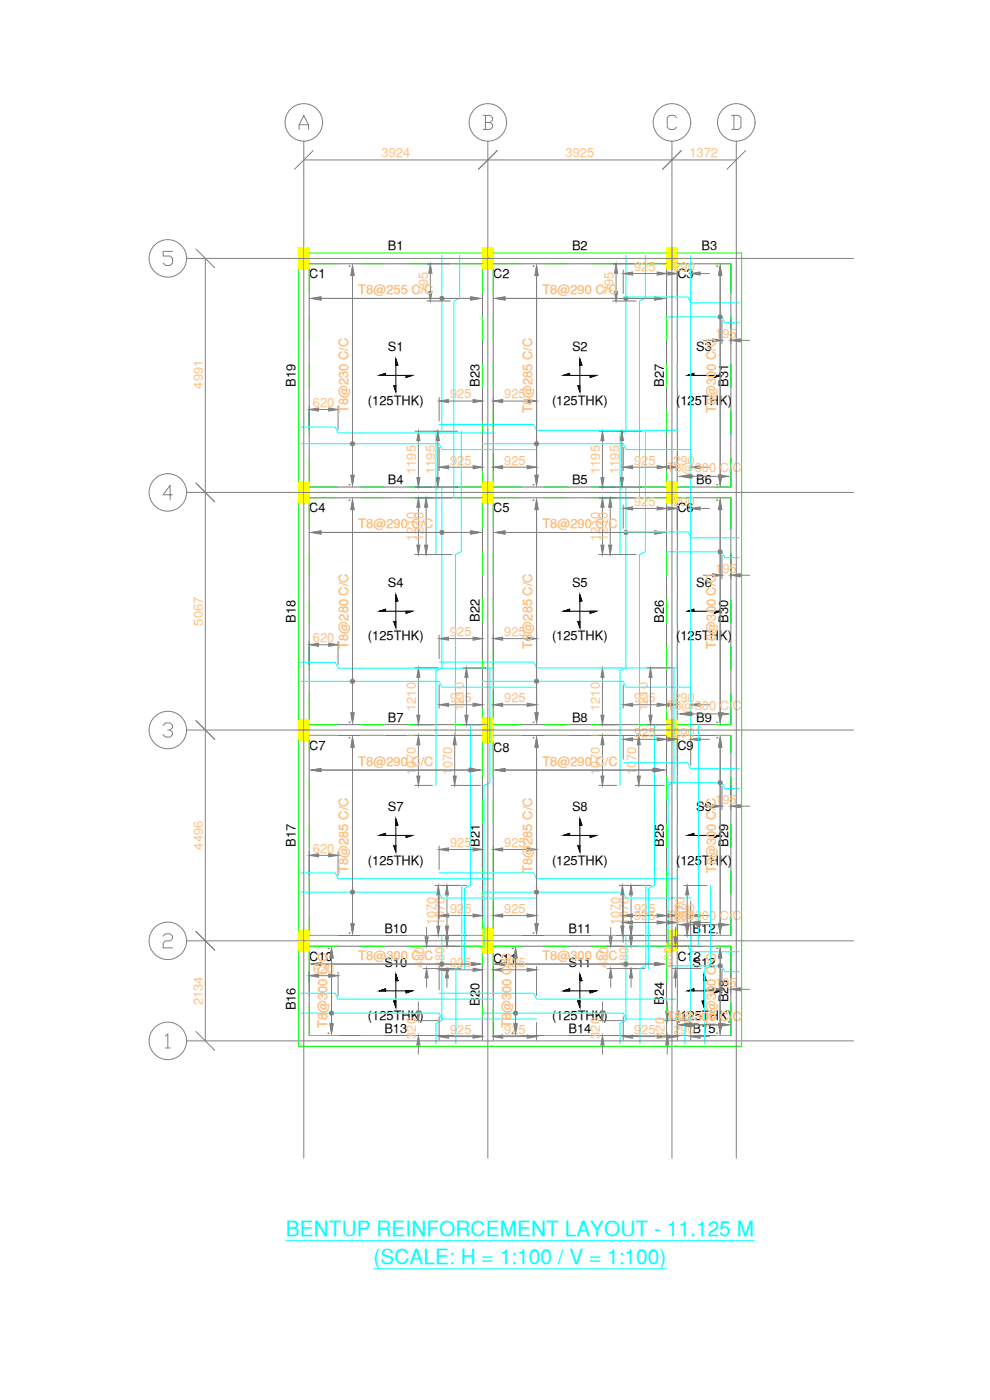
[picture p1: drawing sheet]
<svg xmlns="http://www.w3.org/2000/svg" width="297mm" height="420mm" viewBox="0 0 297 420" stroke-linecap="round" stroke-linejoin="round" font-family="sans-serif">
<defs><g id="words">
<g font-size="6.3" fill="#0ff">
<text x="85.8" y="371">BENTUP REINFORCEMENT LAYOUT - 11.125 M</text>
<text x="112.1" y="379.4">(SCALE: H = 1:100 / V = 1:100)</text>
</g>
<g font-size="3.9" fill="#ffbf7f">
<text x="114.5" y="47.2">3924</text>
<text x="169.7" y="47.2">3925</text>
<text x="206.9" y="47.2">1372</text>
<text x="190.3" y="81.3">925</text>
<text x="202" y="81.3">290</text>
<text x="107.5" y="88.3">T8@255 C/C</text>
<text x="128.3" y="88" transform="rotate(-90 128.3 88)">795</text>
<text x="162.7" y="88.3">T8@290 C/C</text>
<text x="184.1" y="88" transform="rotate(-90 184.1 88)">795</text>
<text x="214.6" y="101.4">195</text>
<text x="60.8" y="116.6" transform="rotate(-90 60.8 116.6)">4991</text>
<text x="135.1" y="119.6">925</text>
<text x="151.3" y="119.6">925</text>
<text x="93.9" y="122.1">620</text>
<text x="104.5" y="123.9" transform="rotate(-90 104.5 123.9)">T8@230 C/C</text>
<text x="159.7" y="123.9" transform="rotate(-90 159.7 123.9)">T8@285 C/C</text>
<text x="214.8" y="123.9" transform="rotate(-90 214.8 123.9)">T8@300 C/C</text>
<text x="124.7" y="142.2" transform="rotate(-90 124.7 142.2)">1195</text>
<text x="130.6" y="142.2" transform="rotate(-90 130.6 142.2)">1195</text>
<text x="135.1" y="139.4">925</text>
<text x="151.3" y="139.4">925</text>
<text x="180" y="142.2" transform="rotate(-90 180 142.2)">1195</text>
<text x="185.8" y="142.2" transform="rotate(-90 185.8 142.2)">1195</text>
<text x="190.3" y="139.4">925</text>
<text x="200" y="141.7">T8@300 C/C</text>
<text x="202" y="139.4">290</text>
<text x="190.3" y="151.8">925</text>
<text x="202" y="151.8">290</text>
<text x="107.5" y="158.5">T8@290 C/C</text>
<text x="162.7" y="158.5">T8@290 C/C</text>
<text x="124.7" y="162.3" transform="rotate(-90 124.7 162.3)">1210</text>
<text x="127.1" y="162.3" transform="rotate(-90 127.1 162.3)">1210</text>
<text x="180" y="162.3" transform="rotate(-90 180 162.3)">1210</text>
<text x="182.3" y="162.3" transform="rotate(-90 182.3 162.3)">1210</text>
<text x="214.6" y="171.9">195</text>
<text x="60.8" y="187.7" transform="rotate(-90 60.8 187.7)">5067</text>
<text x="135.1" y="190.9">925</text>
<text x="151.3" y="190.9">925</text>
<text x="93.9" y="192.7">620</text>
<text x="104.5" y="194.7" transform="rotate(-90 104.5 194.7)">T8@280 C/C</text>
<text x="159.7" y="194.7" transform="rotate(-90 159.7 194.7)">T8@285 C/C</text>
<text x="214.8" y="194.7" transform="rotate(-90 214.8 194.7)">T8@300 C/C</text>
<text x="124.7" y="213.4" transform="rotate(-90 124.7 213.4)">1210</text>
<text x="135.1" y="210.7">925</text>
<text x="139.2" y="213.4" transform="rotate(-90 139.2 213.4)">1210</text>
<text x="151.3" y="210.7">925</text>
<text x="180" y="213.4" transform="rotate(-90 180 213.4)">1210</text>
<text x="190.3" y="210.7">925</text>
<text x="194.4" y="213.4" transform="rotate(-90 194.4 213.4)">1210</text>
<text x="200" y="213">T8@300 C/C</text>
<text x="202" y="210.7">290</text>
<text x="190.3" y="221.1">925</text>
<text x="202" y="221.1">290</text>
<text x="107.5" y="229.8">T8@290 C/C</text>
<text x="124.7" y="232.6" transform="rotate(-90 124.7 232.6)">1070</text>
<text x="135.6" y="232.6" transform="rotate(-90 135.6 232.6)">1070</text>
<text x="162.7" y="229.8">T8@290 C/C</text>
<text x="180" y="232.6" transform="rotate(-90 180 232.6)">1070</text>
<text x="190.9" y="232.6" transform="rotate(-90 190.9 232.6)">1070</text>
<text x="214.6" y="241.1">195</text>
<text x="60.8" y="255" transform="rotate(-90 60.8 255)">4496</text>
<text x="93.9" y="255.9">620</text>
<text x="135.1" y="254.1">925</text>
<text x="151.3" y="254.1">925</text>
<text x="104.5" y="262" transform="rotate(-90 104.5 262)">T8@285 C/C</text>
<text x="159.7" y="262" transform="rotate(-90 159.7 262)">T8@285 C/C</text>
<text x="214.8" y="262" transform="rotate(-90 214.8 262)">T8@300 C/C</text>
<text x="135.1" y="274">925</text>
<text x="151.3" y="274">925</text>
<text x="190.3" y="274">925</text>
<text x="202" y="274">290</text>
<text x="130.7" y="277.6" transform="rotate(-90 130.7 277.6)">1070</text>
<text x="133.3" y="277.6" transform="rotate(-90 133.3 277.6)">1070</text>
<text x="186" y="277.6" transform="rotate(-90 186 277.6)">1070</text>
<text x="188.5" y="277.6" transform="rotate(-90 188.5 277.6)">1070</text>
<text x="190.3" y="276.1">925</text>
<text x="200" y="276.2">T8@300 C/C</text>
<text x="202" y="276.1">290</text>
<text x="205.4" y="277.6" transform="rotate(-90 205.4 277.6)">1070</text>
<text x="93.9" y="292">620</text>
<text x="107.5" y="288">T8@300 C/C</text>
<text x="127.2" y="290.5" transform="rotate(-90 127.2 290.5)">480</text>
<text x="133.3" y="290.5" transform="rotate(-90 133.3 290.5)">480</text>
<text x="135.1" y="290.3">925</text>
<text x="151.3" y="290.3">925</text>
<text x="162.7" y="288">T8@300 C/C</text>
<text x="182.4" y="290.5" transform="rotate(-90 182.4 290.5)">480</text>
<text x="188.5" y="290.5" transform="rotate(-90 188.5 290.5)">480</text>
<text x="201.9" y="290.5" transform="rotate(-90 201.9 290.5)">480</text>
<text x="214.6" y="296.1">195</text>
<text x="60.8" y="301.7" transform="rotate(-90 60.8 301.7)">2134</text>
<text x="98.2" y="308.6" transform="rotate(-90 98.2 308.6)">T8@300 C/C</text>
<text x="124.7" y="311.7" transform="rotate(-90 124.7 311.7)">320</text>
<text x="135.1" y="310.3">925</text>
<text x="151.3" y="310.3">925</text>
<text x="153.4" y="308.6" transform="rotate(-90 153.4 308.6)">T8@300 C/C</text>
<text x="180" y="311.7" transform="rotate(-90 180 311.7)">320</text>
<text x="190.3" y="310.3">925</text>
<text x="199.4" y="311.7" transform="rotate(-90 199.4 311.7)">320</text>
<text x="202" y="310.3">290B15</text>
<text x="214.8" y="308.6" transform="rotate(-90 214.8 308.6)">T8@300 C/C</text>
</g>
<g font-size="3.9">
<text x="116.4" y="75.1">B1</text>
<text x="171.6" y="75.1">B2</text>
<text x="210.5" y="75.1">B3</text>
<text x="92.8" y="83.5">C1</text>
<text x="148" y="83.5">C2</text>
<text x="203.2" y="83.5">C3</text>
<text x="116.4" y="105.5">S1</text>
<text x="171.6" y="105.5">S2</text>
<text x="208.9" y="105.5">S3</text>
<text x="88.7" y="116.1" transform="rotate(-90 88.7 116.1)">B19</text>
<text x="143.9" y="116.1" transform="rotate(-90 143.9 116.1)">B23</text>
<text x="199.1" y="116.1" transform="rotate(-90 199.1 116.1)">B27</text>
<text x="218.4" y="116.1" transform="rotate(-90 218.4 116.1)">B31</text>
<text x="110.4" y="121.4">(125THK)</text>
<text x="165.6" y="121.4">(125THK)</text>
<text x="202.9" y="121.4">(125THK)</text>
<text x="116.4" y="145.3">B4</text>
<text x="171.6" y="145.3">B5</text>
<text x="208.9" y="145.3">B6</text>
<text x="92.8" y="153.8">C4</text>
<text x="148" y="153.8">C5</text>
<text x="203.2" y="153.8">C6</text>
<text x="116.4" y="176.3">S4</text>
<text x="171.6" y="176.3">S5</text>
<text x="208.9" y="176.3">S6</text>
<text x="88.7" y="186.9" transform="rotate(-90 88.7 186.9)">B18</text>
<text x="143.9" y="186.6" transform="rotate(-90 143.9 186.6)">B22</text>
<text x="199.1" y="186.9" transform="rotate(-90 199.1 186.9)">B26</text>
<text x="218.4" y="186.9" transform="rotate(-90 218.4 186.9)">B30</text>
<text x="110.4" y="192.2">(125THK)</text>
<text x="165.6" y="192.2">(125THK)</text>
<text x="202.9" y="192.2">(125THK)</text>
<text x="116.4" y="216.6">B7</text>
<text x="171.6" y="216.6">B8</text>
<text x="208.9" y="216.6">B9</text>
<text x="92.8" y="225.1">C7</text>
<text x="148" y="225.6">C8</text>
<text x="203.2" y="225.1">C9</text>
<text x="116.4" y="243.5">S7</text>
<text x="171.6" y="243.5">S8</text>
<text x="208.9" y="243.5">S9</text>
<text x="88.7" y="254.2" transform="rotate(-90 88.7 254.2)">B17</text>
<text x="143.9" y="254.2" transform="rotate(-90 143.9 254.2)">B21</text>
<text x="199.1" y="254.2" transform="rotate(-90 199.1 254.2)">B25</text>
<text x="218.4" y="254.2" transform="rotate(-90 218.4 254.2)">B29</text>
<text x="110.4" y="259.5">(125THK)</text>
<text x="165.6" y="259.5">(125THK)</text>
<text x="202.9" y="259.5">(125THK)</text>
<text x="115.3" y="279.9">B10</text>
<text x="170.6" y="279.9">B11</text>
<text x="207.8" y="279.9">B12</text>
<text x="92.8" y="288.3">C10</text>
<text x="115.3" y="290.2">S10</text>
<text x="148" y="288.9">C11</text>
<text x="170.6" y="290.2">S11</text>
<text x="203.2" y="288.3">C12</text>
<text x="207.8" y="290.2">S12</text>
<text x="88.7" y="303.2" transform="rotate(-90 88.7 303.2)">B16</text>
<text x="143.9" y="301.9" transform="rotate(-90 143.9 301.9)">B20</text>
<text x="199.1" y="301.6" transform="rotate(-90 199.1 301.6)">B24</text>
<text x="218.4" y="300.8" transform="rotate(-90 218.4 300.8)">B28</text>
<text x="110.4" y="306.1">(125THK)</text>
<text x="115.3" y="309.9">B13</text>
<text x="165.6" y="306.1">(125THK)</text>
<text x="170.6" y="309.9">B14</text>
<text x="202.9" y="306.1">(125THK)</text>
</g>
</g></defs>
<!-- layer: Slab -->
<path d="M92.8 79.2h52v67h-52zM148 79.2h52v67h-52zM203.2 79.2h16.1v67h-16.1zM92.8 149.4h52v68.1h-52zM148 149.4h52v68.1h-52zM203.2 149.4h16.1v68.1h-16.1zM92.8 220.7h52v60h-52zM148 220.7h52v60h-52zM203.2 220.7h16.1v60h-16.1zM92.8 284h52v26.8h-52zM148 284h52v26.8h-52zM203.2 284h16.1v26.8h-16.1z" fill="none" stroke="#767676" stroke-width=".3"/>
<!-- layer: Slab Nos -->
<g fill="#000" stroke="#000" stroke-width=".3">
<path d="M113.8 112.7l1.9-.6v.6zM118.1 115.7h.7v1.9zM118.8 107.7l.6 1.9h-.6zM121.8 112.7h1.9l-1.9 .6zM169.1 112.7l1.8-.6v.6zM173.4 115.7h.6v1.9zM174 107.7l.6 1.9h-.6zM177.1 112.7h1.8l-1.8 .6zM206.3 112.7l1.9-.6v.6zM214.3 112.7h1.9l-1.9 .6zM118.8 178.5l.6 1.9h-.6zM174 178.5l.6 1.9h-.6z"/>
<path d="M113.8 183.4l1.9-.6v.6zM118.1 186.5h.7v1.9zM121.8 183.4h1.9l-1.9 .7zM169.1 183.4l1.8-.6v.6zM173.4 186.5h.6v1.9zM177.1 183.4h1.8l-1.8 .7zM206.3 183.4l1.9-.6v.6zM214.3 183.4h1.9l-1.9 .7zM113.8 250.7l1.9-.6v.6zM118.1 253.8h.7v1.8zM118.8 245.8l.6 1.8h-.6zM121.8 250.7h1.9l-1.9 .6z"/>
<path d="M169.1 250.7l1.8-.6v.6zM173.4 253.8h.6v1.8zM174 245.8l.6 1.8h-.6zM177.1 250.7h1.8l-1.8 .6zM206.3 250.7l1.9-.6v.6zM214.3 250.7h1.9l-1.9 .6zM177.1 297.4h1.8zM206.3 297.4l1.9-.6v.6zM211.3 292.4l.6 1.9h-.6zM214.3 297.4h1.9l-1.9 .6zM210.6 300.4h.7v1.9z"/>
<path d="M115.7 296.8v.6zM113.8 297.4h1.9zM113.8 297.4l1.9-.6v.6z"/>
<path d="M118.8 292.4l.6 1.9zM118.8 294.3h.6zM118.8 292.4l.6 1.9h-.6z"/>
<path d="M121.8 297.4h1.9zM121.8 297.4v.6l1.9-.6z"/>
<path d="M169.1 297.4l1.8-.6v.6zM169.1 297.4h1.8z"/>
<path d="M174 292.4l.6 1.9h-.6zM174 294.3h.6z"/>
<path d="M177.1 297.4v.6l1.8-.6zM177.1 297.4v.6z"/>
<path d="M118.1 300.4h.7zM118.1 300.4l.7 1.9v-1.9z"/>
<path d="M173.4 300.4h.6zM173.4 300.4h.6zM173.4 300.4h.6v1.9z"/>
</g>
<g fill="none" stroke="#000" stroke-width=".3">
<path d="M115.7 112.7v-.6l-1.9 .6h9.9l-1.9 .6v-.6M118.8 109.6h.6l-.6-1.9v9.9l-.7-1.9h.7M170.9 112.7v-.6l-1.8 .6h9.8l-1.8 .6v-.6M174 109.6h.6l-.6-1.9v9.9l-.6-1.9h.6M208.2 112.7v-.6l-1.9 .6h9.9l-1.9 .6v-.6M115.7 183.4v-.6l-1.9 .6h9.9l-1.9 .7v-.7M118.8 180.4h.6l-.6-1.9v9.9l-.7-1.9h.7M170.9 183.4v-.6l-1.8 .6h9.8l-1.8 .7v-.7M174 180.4h.6l-.6-1.9v9.9l-.6-1.9h.6M208.2 183.4v-.6l-1.9 .6h9.9l-1.9 .7v-.7M115.7 250.7v-.6l-1.9 .6h9.9l-1.9 .6v-.6M118.8 247.6h.6l-.6-1.8v9.8l-.7-1.8h.7"/>
<path d="M170.9 250.7v-.6l-1.8 .6h9.8l-1.8 .6v-.6M174 247.6h.6l-.6-1.8v9.8l-.6-1.8h.6M208.2 250.7v-.6l-1.9 .6h9.9l-1.9 .6v-.6M115.7 297.4v-.6l-1.9 .6h9.9l-1.9 .6v-.6M118.8 294.3h.6l-.6-1.9v9.9l-.7-1.9h.7M170.9 297.4v-.6l-1.8 .6h9.8l-1.8 .6v-.6M174 294.3h.6l-.6-1.9v9.9l-.6-1.9h.6M208.2 297.4v-.6l-1.9 .6h9.9l-1.9 .6v-.6M211.3 294.3h.6l-.6-1.9v9.9l-.7-1.9h.7"/>
</g>
<!-- layer: Column -->
<g fill="#ff0" stroke="#ff0" stroke-width=".3">
<path d="M89.5 74.4l3.3 6.3v-6.3zM89.5 74.4l3.3 6.3h-3.3z"/>
<path d="M144.8 74.4l3.2 6.3v-6.3zM144.8 74.4l3.2 6.3h-3.2z"/>
<path d="M200 74.4l3.2 6.3v-6.3zM200 74.4l3.2 6.3h-3.2z"/>
<path d="M89.5 144.6l3.3 6.3v-6.3zM89.5 144.6l3.3 6.3h-3.3z"/>
<path d="M144.8 144.6l3.2 6.3v-6.3zM144.8 144.6l3.2 6.3h-3.2z"/>
<path d="M200 144.6l3.2 6.3v-6.3zM200 144.6l3.2 6.3h-3.2z"/>
<path d="M89.5 215.9l3.3 6.4v-6.4zM89.5 215.9l3.3 6.4h-3.3z"/>
<path d="M144.8 215.4l3.2 7.4v-7.4zM144.8 215.4l3.2 7.4h-3.2z"/>
<path d="M200 215.9l3.2 6.4v-6.4zM200 215.9l3.2 6.4h-3.2z"/>
<path d="M89.5 279.2l3.3 6.3v-6.3zM89.5 279.2l3.3 6.3h-3.3z"/>
<path d="M144.8 278.6l3.2 7.5v-7.5zM144.8 278.6l3.2 7.5h-3.2z"/>
<path d="M200 279.2l3.2 6.3v-6.3zM200 279.2l3.2 6.3h-3.2z"/>
</g>
<path d="M89.5 74.4h3.3v6.3h-3.3zM144.8 74.4h3.2v6.3h-3.2zM200 74.4h3.2v6.3h-3.2zM89.5 144.6h3.3v6.3h-3.3zM144.8 144.6h3.2v6.3h-3.2zM200 144.6h3.2v6.3h-3.2zM89.5 215.9h3.3v6.4h-3.3zM144.8 215.4h3.2v7.4h-3.2zM200 215.9h3.2v6.4h-3.2zM89.5 279.2h3.3v6.3h-3.3zM144.8 278.6h3.2v7.5h-3.2zM200 279.2h3.2v6.3h-3.2z" fill="none" stroke="#ff0" stroke-width=".3"/>
<!-- layer: Beam -->
<g fill="none" stroke="#0f0" stroke-width=".3">
<path d="M92.8 75.9h52M92.8 79.2h8.4M108.2 79.2h7M122.3 79.2h7M136.4 79.2h8.4M148 75.9h52M148 79.2h8.4M163.4 79.2h7.1M177.5 79.2h7M191.6 79.2h8.4M203.2 75.9h19.3v238.1h-133v-28.5M203.2 79.2h4.5"/>
<path d="M214.8 79.2h4.5v8.8M89.5 80.7v63.9M92.8 80.7v7.3M92.8 95.1v7M144.8 80.7v7.3M144.8 95.1v7M148 80.7v7.3M148 95.1v7M200 80.7v7.3M200 95.1v7M203.2 80.7v7.3M203.2 95.1v7"/>
<path d="M219.3 95.1v7M92.8 109.2v7M144.8 109.2v7M148 109.2v7M200 109.2v7M203.2 109.2v7M219.3 109.2v7M92.8 123.2v7.1M92.8 137.3v7.3M144.8 123.2v7.1M144.8 137.3v7.3M148 123.2v7.1"/>
<path d="M148 137.3v7.3M200 123.2v7.1M200 137.3v7.3M203.2 123.2v7.1M203.2 137.3v7.3M219.3 137.3v8.9h-4.5M219.3 123.2v7.1M89.5 150.9v65M92.8 146.2h8.4M92.8 149.4h8.4M92.8 150.9v7.9M108.2 146.2h7"/>
<path d="M108.2 149.4h7M122.3 146.2h7M122.3 149.4h7M136.4 146.2h8.4M136.4 149.4h8.4M144.8 150.9v7.6M148 146.2h8.4M148 149.4h8.4M148 150.9v7.6M163.4 146.2h7.1M163.4 149.4h7.1M177.5 146.2h7"/>
<path d="M177.5 149.4h7M191.6 146.2h8.4M191.6 149.4h8.4M200 150.9v7.9M203.2 146.2h4.5M203.2 149.4h4.5M203.2 150.9v7.9M214.8 149.4h4.5v9.4M92.8 165.8v7.1M92.8 179.9v7.1M144.8 165.6v7M144.8 179.6v7.1"/>
<path d="M148 165.6v7M148 179.6v7.1M200 165.8v7.1M200 179.9v7.1M203.2 165.8v7.1M203.2 179.9v7.1M219.3 165.8v7.1M219.3 179.9v7.1M92.8 194v7M144.8 193.7v7M148 193.7v7M200 194v7"/>
<path d="M203.2 194v7M219.3 194v7M92.8 217.5h8.4M92.8 208.1v7.8M108.2 217.5h7M122.3 217.5h7M136.4 217.5h8.4M144.8 207.8v7.6M148 217.5h8.4M148 207.8v7.6M163.4 217.5h7.1M177.5 217.5h7"/>
<path d="M191.6 217.5h8.4M200 208.1v7.8M203.2 217.5h4.5M203.2 208.1v7.8M219.3 208.1v9.4h-4.5M89.5 222.3v56.9M92.8 220.7h8.4M92.8 222.3v3.8M92.8 233.1v7.1M108.2 220.7h7M122.3 220.7h7M136.4 220.7h8.4"/>
<path d="M144.8 222.8v10.3M148 220.7h8.4M148 222.8v10.3M163.4 220.7h7.1M177.5 220.7h7M191.6 220.7h8.4M200 222.3v3.8M200 233.1v7.1M203.2 220.7h4.5M203.2 222.3v3.8M203.2 233.1v7.1M214.8 220.7h4.5v5.4"/>
<path d="M219.3 233.1v7.1M92.8 247.2v7M144.8 240.2v7M144.8 254.2v7.1M148 240.2v7M148 254.2v7.1M200 247.2v7M203.2 247.2v7M219.3 247.2v7M92.8 261.3v7M92.8 275.4v3.8M144.8 268.3v10.3"/>
<path d="M148 268.3v10.3M200 261.3v7M200 275.4v3.8M203.2 261.3v7M203.2 275.4v3.8M219.3 275.4v5.3h-4.5M219.3 261.3v7M92.8 280.7h8.4M92.8 284h8.4M92.8 285.5v9.1M108.2 280.7h7M108.2 284h7"/>
<path d="M122.3 280.7h7M122.3 284h7M136.4 280.7h8.4M136.4 284h8.4M144.8 286.1v8.8M148 280.7h8.4M148 284h8.4M148 286.1v8.8M163.4 280.7h7.1M163.4 284h7.1M177.5 280.7h7M177.5 284h7"/>
<path d="M191.6 280.7h8.4M191.6 284h8.4M200 285.5v9.1M203.2 280.7h4.5M203.2 284h4.5M203.2 285.5v9.1M214.8 284h4.5v9.9M92.8 301.7v9.1h8.4M108.2 310.8h7M122.3 310.8h7M144.8 301.9v8.9h-8.4M148 301.9v8.9h8.4"/>
<path d="M163.4 310.8h7.1M177.5 310.8h7M200 301.7v9.1h-8.4M203.2 301.7v9.1h4.5M219.3 300.9v9.9h-4.5"/>
</g>
<!-- layer: Dimension -->
<g fill="none" stroke="#808080" stroke-width=".3">
<path d="M128.1 79.2h7M183.8 79.2h7M128.1 90.3h7M129.1 82v5.5M183.8 90.3h7M184.8 82v5.5M187 81v7.1M189.8 82.1h7.4M197.6 82.1h2.8M200 81v7.1M203.2 81v8.8M207.2 81v8.8"/>
<path d="M210.1 82.1h2.8M216.6 96.2v7M219.3 96.2v7M131.8 119.3v7M144.8 119.3v7M148 119.3v8.8M161 119.3v8.8M211 102.1h2.8M222.1 102.1h2.8M92.8 121.8v7.1M95.6 122.9h3M101.4 121.8v7.1"/>
<path d="M124.5 129.4h12.9M125.5 132.2v11.1M131.4 132.2v11.1M131.8 134.2v7.1M134.6 120.4h7.3M144.8 134.2v7.1M148 136v5.3M150.8 120.4h7.4M161 136v5.3M179.7 129.4h12.9M180.8 132.2v11.1M186.6 132.2v11.1"/>
<path d="M187 134.2v7.1M200 134.2v7.1M203.2 136v5.3M207.2 136v5.3M124.5 146.2h12.9M124.5 149.4h11.1M125.5 152.2v11.4M127.9 152.2v11.4M134.6 140.2h7.3M150.8 140.2h7.4M179.7 146.2h12.9M179.7 149.4h11.1"/>
<path d="M180.8 152.2v11.4M183.1 152.2v11.4M187 151.5v7.1M189.8 140.2h7.4M189.8 152.6h7.4M197.6 140.2h2.8M197.6 152.6h2.8M200 151.5v7.1M203.2 151.5v8.8M207.2 151.5v8.8M210.1 140.2h2.8M210.1 152.6h2.8"/>
<path d="M124.5 166.4h11.1M179.7 166.4h11.1M211 172.6h2.8M216.6 166.7v7M219.3 166.7v7M222.1 172.6h2.8M92.8 192.4v7.1M95.6 193.5h3M101.4 192.4v7.1M131.8 190.6v7.1M134.6 191.7h7.3M144.8 190.6v7.1"/>
<path d="M148 190.6v8.8M150.8 191.7h7.4M161 190.6v8.8M124.5 217.5h7M124.5 200.5h7M125.5 203.3v11.4M131.8 205.5v7.1M134.6 211.5h7.3M138.9 217.5h7M138.9 200.5h7M140 203.3v11.4M144.8 205.5v7.1"/>
<path d="M148 207.3v5.3M150.8 211.5h7.4M161 207.3v5.3M179.7 217.5h7M179.7 200.5h7M180.8 203.3v11.4M187 205.5v7.1M189.8 211.5h7.4M194.1 217.5h7.1M194.1 200.5h7.1M195.2 203.3v11.4M197.6 211.5h2.8"/>
<path d="M200 205.5v7.1M203.2 207.3v5.3M207.2 207.3v5.3M210.1 211.5h2.8M124.5 235.7h5.3M124.5 220.7h5.3M125.5 223.5v9.4M135.4 235.7h8.8M135.4 220.7h8.8M136.4 223.5v9.4M179.7 235.7h5.3M179.7 220.7h5.3"/>
<path d="M180.8 223.5v9.4M187 220.8v7.1M189.8 221.9h7.4M190.6 235.7h8.8M190.6 220.7h8.8M191.7 223.5v9.4M197.6 221.9h2.8M200 220.8v7.1M203.2 220.8v8.8M207.2 220.8v8.8M210.1 221.9h2.8M216.6 236v7"/>
<path d="M219.3 236v7M92.8 255.6v7.1M95.6 256.7h3M101.4 255.6v7.1M131.8 253.9v7M134.6 254.9h7.3M144.8 253.9v7M148 253.9v8.8M150.8 254.9h7.4M161 253.9v8.8M211 241.9h2.8M222.1 241.9h2.8"/>
<path d="M128 278.3v2.9M130.5 265.7h9.6M131.5 268.5v9.4M131.8 268.8v7M134.1 268.5v9.4M134.1 278.3v2.9M134.6 274.8h7.3M144.8 268.8v7M148 270.6v5.2M150.8 274.8h7.4M161 270.6v5.2M183.2 278.3v2.9"/>
<path d="M185.7 265.7h9.6M186.7 268.5v9.4M187 268.8v14M189.3 268.5v9.4M189.3 278.3v2.9M189.8 274.8h7.4M189.8 276.8h7.4M197.6 274.8h2.8M197.6 276.8h2.8M200 268.8v14M202.7 278.3v2.9M203.2 270.5v14.1"/>
<path d="M205.1 265.7h7.1M206.2 268.5v9.4M207.2 270.5v14.1M210.1 274.8h2.8M210.1 276.8h2.8M92.8 291.8v7M95.6 292.8h3M101.4 291.8v7M126.9 290.7h11.4M126.9 284h11.4M128 293.5v2.8M130.5 280.7h9.6"/>
<path d="M131.8 290v7M134.1 293.5v2.8M134.6 291h7.3M144.8 290v7M148 290v8.8M150.8 291h7.4M161 290v8.8M182.2 290.7h11.4M182.2 284h11.4M183.2 293.5v2.8M185.7 280.7h9.6M189.3 293.5v2.8"/>
<path d="M201.6 290.7h8.8M201.6 284h8.8M202.7 293.5v2.8M205.1 280.7h7.1M211 296.9h2.8M216.6 290.9v7.1M219.3 290.9v7.1M222.1 296.9h2.8M124.5 310.8h7M124.5 306.3h7M125.5 300.7v2.8M125.5 313.6v2.8"/>
<path d="M131.8 305.1v7.1M134.6 311.1h7.3M144.8 305.1v7.1M148 306.9v5.3M150.8 311.1h7.4M161 306.9v5.3M179.7 310.8h7M179.7 306.3h7M180.8 300.7v2.8M180.8 313.6v2.8M187 305.1v7.1M189.8 311.1h7.4"/>
<path d="M197.6 311.1h2.8M199.2 310.8h7M199.2 306.3h7M200 305.1v7.1M200.2 300.7v2.8M200.2 313.6v2.8M203.2 306.9v5.3M207.2 306.9v5.3M210.1 311.1h2.8"/>
</g>
<g fill="#808080" stroke="#808080" stroke-width=".3">
<path d="M125.1 143.3h.9l-.5 2.9z"/>
<path d="M125.5 129.4l.5 2.8h-.9z"/>
<path d="M125.1 163.6h.9l-.5 2.8z"/>
<path d="M125.5 149.4l.5 2.8h-.9z"/>
<path d="M128.6 87.5h1l-.5 2.8z"/>
<path d="M129.1 79.2l.5 2.8h-1z"/>
<path d="M131.8 140.2l2.8-.5v1z"/>
<path d="M141.9 139.7l2.9 .5-2.9 .5z"/>
<path d="M148 140.2l2.8-.5v1z"/>
<path d="M158.2 139.7l2.8 .5-2.8 .5z"/>
<path d="M92.8 122.9l2.8-.5v1z"/>
<path d="M98.6 122.4l2.8 .5-2.8 .5z"/>
<path d="M180.3 143.3h.9l-.4 2.9z"/>
<path d="M180.8 129.4l.4 2.8h-.9z"/>
<path d="M180.3 163.6h.9l-.4 2.8z"/>
<path d="M180.8 149.4l.4 2.8h-.9z"/>
<path d="M184.4 87.5h.9l-.5 2.8z"/>
<path d="M184.8 79.2l.5 2.8h-.9z"/>
<path d="M187 140.2l2.8-.5v1z"/>
<path d="M197.2 139.7l2.8 .5-2.8 .5z"/>
<path d="M200.4 139.7l2.8 .5-2.8 .5z"/>
<path d="M207.2 140.2l2.9-.5v1z"/>
<path d="M148 120.4l2.8-.5v.9z"/>
<path d="M158.2 119.9l2.8 .5-2.8 .4z"/>
<path d="M131.8 120.4l2.8-.5v.9z"/>
<path d="M141.9 119.9l2.9 .5-2.9 .4z"/>
<path d="M213.8 101.7l2.8 .4-2.8 .5z"/>
<path d="M219.3 102.1l2.8-.4v.9z"/>
<path d="M200.4 81.6l2.8 .5-2.8 .5z"/>
<path d="M207.2 82.1l2.9-.5v1z"/>
<path d="M187 82.1l2.8-.5v1z"/>
<path d="M197.2 81.6l2.8 .5-2.8 .5z"/>
<path d="M125.1 214.7h.9l-.5 2.8z"/>
<path d="M125.5 200.5l.5 2.8h-.9z"/>
<path d="M125.1 232.9h.9l-.5 2.8z"/>
<path d="M125.5 220.7l.5 2.8h-.9z"/>
<path d="M127.4 163.6h.9l-.4 2.8z"/>
<path d="M127.9 149.4l.4 2.8h-.9z"/>
<path d="M130.9 143.3h.9l-.4 2.9z"/>
<path d="M131.4 129.4l.4 2.8h-.9z"/>
<path d="M131.8 211.5l2.8-.5v1z"/>
<path d="M141.9 211l2.9 .5-2.9 .5z"/>
<path d="M148 211.5l2.8-.5v1z"/>
<path d="M158.2 211l2.8 .5-2.8 .5z"/>
<path d="M92.8 193.5l2.8-.5v1z"/>
<path d="M98.6 193l2.8 .5-2.8 .5z"/>
<path d="M180.3 214.7h.9l-.4 2.8z"/>
<path d="M180.8 200.5l.4 2.8h-.9z"/>
<path d="M180.3 232.9h.9l-.4 2.8z"/>
<path d="M180.8 220.7l.4 2.8h-.9z"/>
<path d="M182.6 163.6h1l-.5 2.8z"/>
<path d="M183.1 149.4l.5 2.8h-1z"/>
<path d="M186.1 143.3h1l-.5 2.9z"/>
<path d="M186.6 129.4l.5 2.8h-1z"/>
<path d="M187 211.5l2.8-.5v1z"/>
<path d="M197.2 211l2.8 .5-2.8 .5z"/>
<path d="M200.4 211l2.8 .5-2.8 .5z"/>
<path d="M207.2 211.5l2.9-.5v1z"/>
<path d="M148 191.7l2.8-.5v.9z"/>
<path d="M158.2 191.2l2.8 .5-2.8 .4z"/>
<path d="M131.8 191.7l2.8-.5v.9z"/>
<path d="M141.9 191.2l2.9 .5-2.9 .4z"/>
<path d="M213.8 172.2l2.8 .4-2.8 .5z"/>
<path d="M219.3 172.6l2.8-.4v.9z"/>
<path d="M200.4 152.1l2.8 .5-2.8 .5z"/>
<path d="M207.2 152.6l2.9-.5v1z"/>
<path d="M187 152.6l2.8-.5v1z"/>
<path d="M197.2 152.1l2.8 .5-2.8 .5z"/>
<path d="M133.6 277.9h1l-.5 2.8z"/>
<path d="M134.1 265.7l.5 2.8h-1z"/>
<path d="M134.1 290.7l.5 2.8h-1z"/>
<path d="M133.6 281.2h1l-.5 2.8z"/>
<path d="M136 232.9h.9l-.5 2.8z"/>
<path d="M136.4 220.7l.5 2.8h-.9z"/>
<path d="M139.5 214.7h.9l-.4 2.8z"/>
<path d="M140 200.5l.4 2.8h-.9z"/>
<path d="M131.8 274.8l2.8-.5v.9z"/>
<path d="M141.9 274.3l2.9 .5-2.9 .4z"/>
<path d="M148 274.8l2.8-.5v.9z"/>
<path d="M158.2 274.3l2.8 .5-2.8 .4z"/>
<path d="M92.8 256.7l2.8-.5v1z"/>
<path d="M98.6 256.2l2.8 .5-2.8 .5z"/>
<path d="M188.9 277.9h.9l-.5 2.8z"/>
<path d="M189.3 265.7l.5 2.8h-.9z"/>
<path d="M189.3 290.7l.5 2.8h-.9z"/>
<path d="M188.9 281.2h.9l-.5 2.8z"/>
<path d="M191.2 232.9h.9l-.4 2.8z"/>
<path d="M191.7 220.7l.4 2.8h-.9z"/>
<path d="M194.7 214.7h1l-.5 2.8z"/>
<path d="M195.2 200.5l.5 2.8h-1z"/>
<path d="M187 274.8l2.8-.5v.9z"/>
<path d="M197.2 274.3l2.8 .5-2.8 .4z"/>
<path d="M200.4 274.3l2.8 .5-2.8 .4z"/>
<path d="M207.2 274.8l2.9-.5v.9z"/>
<path d="M148 254.9l2.8-.4v.9z"/>
<path d="M158.2 254.5l2.8 .4-2.8 .5z"/>
<path d="M131.8 254.9l2.8-.4v.9z"/>
<path d="M141.9 254.5l2.9 .4-2.9 .5z"/>
<path d="M213.8 241.5l2.8 .4-2.8 .5z"/>
<path d="M219.3 241.9l2.8-.4v.9z"/>
<path d="M200.4 221.4l2.8 .5-2.8 .5z"/>
<path d="M207.2 221.9l2.9-.5v1z"/>
<path d="M187 221.9l2.8-.5v1z"/>
<path d="M197.2 221.4l2.8 .5-2.8 .5z"/>
<path d="M125.5 310.8l.5 2.8h-.9z"/>
<path d="M125.1 303.5h.9l-.5 2.8z"/>
<path d="M128 290.7l.5 2.8h-1z"/>
<path d="M127.5 281.2h1l-.5 2.8z"/>
<path d="M131 277.9h1l-.5 2.8z"/>
<path d="M131.5 265.7l.5 2.8h-1z"/>
<path d="M131.8 311.1l2.8-.5v1z"/>
<path d="M141.9 310.6l2.9 .5-2.9 .5z"/>
<path d="M148 311.1l2.8-.5v1z"/>
<path d="M158.2 310.6l2.8 .5-2.8 .5z"/>
<path d="M92.8 292.8l2.8-.5v1z"/>
<path d="M98.6 292.3l2.8 .5-2.8 .5z"/>
<path d="M180.8 310.8l.4 2.8h-.9z"/>
<path d="M180.3 303.5h.9l-.4 2.8z"/>
<path d="M183.2 290.7l.5 2.8h-.9z"/>
<path d="M182.8 281.2h.9l-.5 2.8z"/>
<path d="M186.3 277.9h.9l-.5 2.8z"/>
<path d="M186.7 265.7l.5 2.8h-.9z"/>
<path d="M187 311.1l2.8-.5v1z"/>
<path d="M197.2 310.6l2.8 .5-2.8 .5z"/>
<path d="M200.4 310.6l2.8 .5-2.8 .5z"/>
<path d="M207.2 311.1l2.9-.5v1z"/>
<path d="M148 291l2.8-.4v.9z"/>
<path d="M158.2 290.6l2.8 .4-2.8 .5z"/>
<path d="M131.8 291l2.8-.4v.9z"/>
<path d="M141.9 290.6l2.9 .4-2.9 .5z"/>
<path d="M213.8 296.4l2.8 .5-2.8 .5z"/>
<path d="M219.3 296.9l2.8-.5v1z"/>
<path d="M200.4 276.4l2.8 .4-2.8 .5z"/>
<path d="M207.2 276.8l2.9-.4v.9z"/>
<path d="M187 276.8l2.8-.4v.9z"/>
<path d="M197.2 276.4l2.8 .4-2.8 .5z"/>
<path d="M200.2 310.8l.5 2.8h-1z"/>
<path d="M199.7 303.5h1l-.5 2.8z"/>
<path d="M202.7 290.7l.4 2.8h-.9z"/>
<path d="M202.2 281.2h.9l-.4 2.8z"/>
<path d="M205.7 277.9h1l-.5 2.8z"/>
<path d="M206.2 265.7l.5 2.8h-1z"/>
</g>
<!-- layer: Plan Reinforcement -->
<g fill="none" stroke="#0ff" stroke-width=".3">
<path d="M132.6 76.6v52.8l-1.8 .9v36.1M137.9 76.6v12.9l-1.7 .8v59.1M187.8 76.6v52.8l-1.8 .9v36.1M193.6 76.6v12.9l-1.7 .8v59.1M207.2 76.6v144.1M187 89.1h19.4l.8 1.8h14.6M200 95.1h16.6l.9 1.8h4.3M90.2 133.2h41.6l.8 1.7h28.4M90.2 128.2h10.4l.8 1.7h46.6M131.8 127.4h28.3l.9 1.8h42.2M138.4 129.4v36.2l-1.8 .8v54.3M144.8 133.2h42.2l.8 1.7h19.4"/>
<path d="M193.6 129.4v36.2l-1.7 .8v54.3M132.6 146.2v54.3l-1.8 .8v34.4M187 159.6h19.4l.8 1.8h14.6M187.8 146.2v54.3l-1.8 .8v34.4M200 165.6h16.6l.9 1.8h4.3M90.2 198.8h10.4l.8 1.7h46.6M131.8 198.7h28.3l.9 1.8h42.2M90.2 204.5h41.6l.8 1.7h28.4M141.1 217.5v48.2l-1.7 .9v24.1M144.8 204.5h42.2l.8 1.7h19.4M147 200.5v34.4l-1.8 .8v48.3M196.4 217.5v48.2l-1.8 .9v24.1"/>
<path d="M202.2 200.5v34.4l-1.7 .8v48.3M209.5 217.5v66.5M187 228.9h19.4l.8 1.8h14.6M200 234.9h16.6l.9 1.8h4.3M90.2 267.7h41.6l.8 1.8h28.4M90.2 262h10.4l.8 1.7h46.6M131.8 262h28.3l.9 1.7h42.2M138.6 265.7v24.1l-1.8 .9v22.6M144.8 267.7h42.2l.8 1.8h19.4M193.8 265.7v24.1l-1.8 .9v22.6M213.2 265.7v24.1l-1.7 .9v22.6M90.2 298.1h10.4l.8 1.7h46.6"/>
<path d="M131.8 298.1h28.3l.9 1.7h42.2M132.6 280.7v25.6l-1.8 .8v6.2M187 283.9h19.4l.8 1.7h14.6M187.8 280.7v25.6l-1.8 .8v6.2M200 289.9h16.6l.9 1.7h4.3M207.2 280.7v25.6l-1.7 .8v6.2M90.2 304.1h41.6l.8 1.7h28.4M144.8 304.1h42.2l.8 1.7h19.4"/>
</g>
<!-- layer: BarLabels -->
<g fill="none" stroke="#808080" stroke-width=".3">
<path d="M104.7 79.9h.1M159.9 79.9h.1M215 79.9h.1M96.3 89.6h44.9M105.8 82.7v59.9M151.5 89.6h45M161 82.7v59.9M216.1 82.7v59.9M96.3 159.8h44.9M104.7 145.5h.1M104.7 150.1h.1M105.8 152.9v61"/>
<path d="M151.5 159.8h45M159.9 145.5h.1M159.9 150.1h.1M161 152.9v61M206.7 143h9.1M215 145.5h.1M215 150.1h.1M216.1 152.9v61M104.7 216.8h.1M159.9 216.8h.1M206.7 214.3h9.1M215 216.8h.1"/>
<path d="M96.3 231.1h44.9M104.7 221.4h.1M105.8 224.2v53M151.5 231.1h45M159.9 221.4h.1M161 224.2v53M215 221.4h.1M216.1 224.2v53M206.7 277.5h9.1M96.3 289.3h44.9M98.4 284.7h.1M99.5 287.5v19.8"/>
<path d="M104.7 280h.1M151.5 289.3h45M153.6 284.7h.1M154.7 287.5v19.8M159.9 280h.1M215 280h.1M215 284.7h.1M216.1 287.5v19.8M98.4 310.1h.1M153.6 310.1h.1M206.7 307.6h9.1M215 310.1h.1"/>
</g>
<g fill="#808080" stroke="#808080" stroke-width=".3">
<path d="M93.5 89.6l2.8-.5v.9z"/>
<path d="M141.2 89.1l2.9 .5-2.9 .4z"/>
<path d="M105.3 142.6h.9l-.4 2.9z"/>
<path d="M105.8 79.9l.4 2.8h-.9z"/>
<path d="M148.7 89.6l2.8-.5v.9z"/>
<path d="M196.5 89.1l2.8 .5-2.8 .4z"/>
<path d="M160.5 142.6h1l-.5 2.9z"/>
<path d="M161 79.9l.5 2.8h-1z"/>
<path d="M215.6 142.6h1l-.5 2.9z"/>
<path d="M216.1 79.9l.5 2.8h-1z"/>
<path d="M203.9 143l2.8-.5v.9z"/>
<path d="M215.8 142.5l2.8 .5-2.8 .4z"/>
<path d="M93.5 159.8l2.8-.5v1z"/>
<path d="M141.2 159.3l2.9 .5-2.9 .5z"/>
<path d="M105.3 213.9h.9l-.4 2.9z"/>
<path d="M105.8 150.1l.4 2.8h-.9z"/>
<path d="M148.7 159.8l2.8-.5v1z"/>
<path d="M196.5 159.3l2.8 .5-2.8 .5z"/>
<path d="M160.5 213.9h1l-.5 2.9z"/>
<path d="M161 150.1l.5 2.8h-1z"/>
<path d="M215.6 213.9h1l-.5 2.9z"/>
<path d="M216.1 150.1l.5 2.8h-1z"/>
<path d="M203.9 214.3l2.8-.5v.9z"/>
<path d="M215.8 213.8l2.8 .5-2.8 .4z"/>
<path d="M93.5 231.1l2.8-.5v1z"/>
<path d="M141.2 230.6l2.9 .5-2.9 .5z"/>
<path d="M105.3 277.2h.9l-.4 2.8z"/>
<path d="M105.8 221.4l.4 2.8h-.9z"/>
<path d="M148.7 231.1l2.8-.5v1z"/>
<path d="M196.5 230.6l2.8 .5-2.8 .5z"/>
<path d="M160.5 277.2h1l-.5 2.8z"/>
<path d="M161 221.4l.5 2.8h-1z"/>
<path d="M215.6 277.2h1l-.5 2.8z"/>
<path d="M216.1 221.4l.5 2.8h-1z"/>
<path d="M203.9 277.5l2.8-.4v.9z"/>
<path d="M215.8 277.1l2.8 .4-2.8 .5z"/>
<path d="M93.5 289.3l2.8-.4v.9z"/>
<path d="M141.2 288.9l2.9 .4-2.9 .5z"/>
<path d="M99 307.3h.9l-.4 2.8z"/>
<path d="M99.5 284.7l.4 2.8h-.9z"/>
<path d="M148.7 289.3l2.8-.4v.9z"/>
<path d="M196.5 288.9l2.8 .4-2.8 .5z"/>
<path d="M154.2 307.3h1l-.5 2.8z"/>
<path d="M154.7 284.7l.5 2.8h-1z"/>
<path d="M215.6 307.3h1l-.5 2.8z"/>
<path d="M216.1 284.7l.5 2.8h-1z"/>
<path d="M203.9 307.6l2.8-.5v.9z"/>
<path d="M215.8 307.1l2.8 .5-2.8 .4z"/>
<path d="M132.6 89.6h.3zM132.6 89.6l.3-.1zM132.8 89.3l-.2 .3z"/>
<path d="M132.7 89.2l-.1 .4zM132.6 89.2v.4zM132.5 89.2l.1 .4z"/>
<path d="M132.4 89.3l.2 .3zM132.4 89.3l.2 .3zM132.3 89.4l.3 .2z"/>
<path d="M132.2 89.5l.4 .1zM132.2 89.6h.4zM132.2 89.7l.4-.1z"/>
<path d="M132.3 89.8l.3-.2zM132.6 89.6l-.1 .3zM132.6 89.6l-.1 .3z"/>
<path d="M132.6 89.6l.1 .3zM132.6 89.6l.1 .3zM132.6 89.6l.2 .2z"/>
<path d="M132.6 89.6l.2 .2zM132.6 89.6h.3z"/>
<path d="M132.6 89.6h.3zM132.6 89.6l.3-.1zM132.8 89.3l-.2 .3z"/>
<path d="M132.7 89.2l-.1 .4zM132.6 89.2v.4zM132.5 89.2l.1 .4z"/>
<path d="M132.4 89.3l.2 .3zM132.4 89.3l.2 .3zM132.3 89.4l.3 .2z"/>
<path d="M132.2 89.5l.4 .1zM132.2 89.6h.4zM132.2 89.7l.4-.1z"/>
<path d="M132.3 89.8l.3-.2zM132.6 89.6l-.1 .3zM132.6 89.6l-.1 .3z"/>
<path d="M132.6 89.6l.1 .3zM132.6 89.6l.1 .3zM132.6 89.6l.2 .2z"/>
<path d="M132.6 89.6l.2 .2zM132.6 89.6h.3z"/>
<path d="M105.8 133.2h.3zM105.8 133.2l.3-.1zM106 132.9l-.2 .3z"/>
<path d="M105.9 132.8l-.1 .4zM105.8 132.8v.4zM105.7 132.8l.1 .4z"/>
<path d="M105.6 132.9l.2 .3zM105.5 133l.3 .2zM105.5 133l.3 .2z"/>
<path d="M105.4 133.1l.4 .1zM105.4 133.2h.4zM105.4 133.3l.4-.1z"/>
<path d="M105.5 133.4l.3-.2zM105.8 133.2l-.1 .3zM105.8 133.2v.3z"/>
<path d="M105.8 133.2v.3zM105.8 133.2l.1 .3zM105.8 133.2l.2 .3z"/>
<path d="M105.8 133.2l.3 .1zM105.8 133.2h.3z"/>
<path d="M105.8 133.2h.3zM105.8 133.2l.3-.1zM106 132.9l-.2 .3z"/>
<path d="M105.9 132.8l-.1 .4zM105.8 132.8v.4zM105.7 132.8l.1 .4z"/>
<path d="M105.6 132.9l.2 .3zM105.5 133l.3 .2zM105.5 133l.3 .2z"/>
<path d="M105.4 133.1l.4 .1zM105.4 133.2h.4zM105.4 133.3l.4-.1z"/>
<path d="M105.5 133.4l.3-.2zM105.8 133.2l-.1 .3zM105.8 133.2v.3z"/>
<path d="M105.8 133.2v.3zM105.8 133.2l.1 .3zM105.8 133.2l.2 .3z"/>
<path d="M105.8 133.2l.3 .1zM105.8 133.2h.3z"/>
<path d="M187.8 89.6l.3-.1zM187.8 89.6l.3-.1zM188 89.3l-.2 .3z"/>
<path d="M187.9 89.2l-.1 .4zM187.8 89.2v.4zM187.7 89.2l.1 .4z"/>
<path d="M187.6 89.3l.2 .3zM187.6 89.3l.2 .3zM187.5 89.4l.3 .2z"/>
<path d="M187.5 89.5l.3 .1zM187.4 89.6h.4zM187.5 89.7l.3-.1z"/>
<path d="M187.5 89.8l.3-.2zM187.8 89.6l-.2 .2zM187.8 89.6v.3z"/>
<path d="M187.8 89.6v.3zM187.8 89.6l.2 .2zM187.8 89.6l.2 .2z"/>
<path d="M187.8 89.6l.3 .1zM187.8 89.6l.3 .1z"/>
<path d="M187.8 89.6l.3-.1zM187.8 89.6l.3-.1zM188 89.3l-.2 .3z"/>
<path d="M187.9 89.2l-.1 .4zM187.8 89.2v.4zM187.7 89.2l.1 .4z"/>
<path d="M187.6 89.3l.2 .3zM187.6 89.3l.2 .3zM187.5 89.4l.3 .2z"/>
<path d="M187.5 89.5l.3 .1zM187.4 89.6h.4zM187.5 89.7l.3-.1z"/>
<path d="M187.5 89.8l.3-.2zM187.8 89.6l-.2 .2zM187.8 89.6v.3z"/>
<path d="M187.8 89.6v.3zM187.8 89.6l.2 .2zM187.8 89.6l.2 .2z"/>
<path d="M187.8 89.6l.3 .1zM187.8 89.6l.3 .1z"/>
<path d="M161 133.2l.3-.1zM161 133.2l.3-.1zM161.2 132.9l-.2 .3z"/>
<path d="M161.1 132.8l-.1 .4zM161 132.8v.4zM160.9 132.8l.1 .4z"/>
<path d="M160.8 132.9l.2 .3zM160.8 132.9l.2 .3zM160.7 133l.3 .2z"/>
<path d="M160.7 133.1l.3 .1zM160.6 133.2h.4zM160.7 133.3l.3-.1z"/>
<path d="M160.7 133.4l.3-.2zM161 133.2l-.1 .3zM161 133.2l-.1 .3z"/>
<path d="M161 133.2l.1 .3zM161 133.2l.2 .3zM161 133.2l.2 .3z"/>
<path d="M161 133.2l.3 .2zM161 133.2l.3 .1z"/>
<path d="M161 133.2l.3-.1zM161 133.2l.3-.1zM161.2 132.9l-.2 .3z"/>
<path d="M161.1 132.8l-.1 .4zM161 132.8v.4zM160.9 132.8l.1 .4z"/>
<path d="M160.8 132.9l.2 .3zM160.8 132.9l.2 .3zM160.7 133l.3 .2z"/>
<path d="M160.7 133.1l.3 .1zM160.6 133.2h.4zM160.7 133.3l.3-.1z"/>
<path d="M160.7 133.4l.3-.2zM161 133.2l-.1 .3zM161 133.2l-.1 .3z"/>
<path d="M161 133.2l.1 .3zM161 133.2l.2 .3zM161 133.2l.2 .3z"/>
<path d="M161 133.2l.3 .2zM161 133.2l.3 .1z"/>
<path d="M216.1 95.1h.3zM216.1 95.1l.3-.2zM216.3 94.8l-.2 .3z"/>
<path d="M216.2 94.8l-.1 .3zM216.1 94.8v.3zM216 94.8l.1 .3z"/>
<path d="M215.9 94.8l.2 .3zM215.8 94.9l.3 .2zM215.8 94.9l.3 .2z"/>
<path d="M215.7 95l.4 .1zM215.7 95.1h.4zM215.7 95.2l.4-.1z"/>
<path d="M215.8 95.3l.3-.2zM216.1 95.1l-.1 .3zM216.1 95.1l-.1 .3z"/>
<path d="M216.1 95.1l.1 .3zM216.1 95.1l.1 .3zM216.1 95.1l.2 .3z"/>
<path d="M216.1 95.1l.3 .2zM216.1 95.1h.3z"/>
<path d="M216.1 95.1h.3zM216.1 95.1l.3-.2zM216.3 94.8l-.2 .3z"/>
<path d="M216.2 94.8l-.1 .3zM216.1 94.8v.3zM216 94.8l.1 .3z"/>
<path d="M215.9 94.8l.2 .3zM215.8 94.9l.3 .2zM215.8 94.9l.3 .2z"/>
<path d="M215.7 95l.4 .1zM215.7 95.1h.4zM215.7 95.2l.4-.1z"/>
<path d="M215.8 95.3l.3-.2zM216.1 95.1l-.1 .3zM216.1 95.1l-.1 .3z"/>
<path d="M216.1 95.1l.1 .3zM216.1 95.1l.1 .3zM216.1 95.1l.2 .3z"/>
<path d="M216.1 95.1l.3 .2zM216.1 95.1h.3z"/>
<path d="M207.2 143l.4-.2zM207.2 143l.4-.2zM207.5 142.7l-.3 .3z"/>
<path d="M207.3 142.6l-.1 .4zM207.2 142.6v.4zM207.1 142.6l.1 .4z"/>
<path d="M207 142.7l.2 .3zM207 142.7l.2 .3zM207 142.7l.2 .3z"/>
<path d="M206.9 142.8l.3 .2zM206.9 143h.3zM206.9 143.1l.3-.1z"/>
<path d="M207 143.2l.2-.2zM207.2 143l-.2 .2zM207.2 143v.3z"/>
<path d="M207.2 143v.3zM207.2 143l.3 .2zM207.2 143l.3 .2z"/>
<path d="M207.2 143l.4 .1zM207.2 143l.4 .1z"/>
<path d="M132.6 159.8h.3zM132.6 159.8l.3-.1zM132.8 159.5l-.2 .3z"/>
<path d="M132.7 159.5l-.1 .3zM132.6 159.4v.4zM132.5 159.5l.1 .3z"/>
<path d="M132.4 159.5l.2 .3zM132.4 159.5l.2 .3zM132.3 159.6l.3 .2z"/>
<path d="M132.2 159.7l.4 .1zM132.2 159.8h.4zM132.2 159.9l.4-.1z"/>
<path d="M132.3 160l.3-.2zM132.6 159.8l-.1 .3zM132.6 159.8v.4z"/>
<path d="M132.6 159.8v.4zM132.6 159.8l.1 .3zM132.6 159.8l.2 .3z"/>
<path d="M132.6 159.8l.3 .1zM132.6 159.8h.3z"/>
<path d="M132.6 159.8h.3zM132.6 159.8l.3-.1zM132.8 159.5l-.2 .3z"/>
<path d="M132.7 159.5l-.1 .3zM132.6 159.4v.4zM132.5 159.5l.1 .3z"/>
<path d="M132.4 159.5l.2 .3zM132.4 159.5l.2 .3zM132.3 159.6l.3 .2z"/>
<path d="M132.2 159.7l.4 .1zM132.2 159.8h.4zM132.2 159.9l.4-.1z"/>
<path d="M132.3 160l.3-.2zM132.6 159.8l-.1 .3zM132.6 159.8v.4z"/>
<path d="M132.6 159.8v.4zM132.6 159.8l.1 .3zM132.6 159.8l.2 .3z"/>
<path d="M132.6 159.8l.3 .1zM132.6 159.8h.3z"/>
<path d="M105.8 204.5h.3zM105.8 204.5l.3-.1zM106 204.2l-.2 .3z"/>
<path d="M105.9 204.1l-.1 .4zM105.8 204.1v.4zM105.7 204.1l.1 .4z"/>
<path d="M105.6 204.2l.2 .3zM105.5 204.3l.3 .2zM105.5 204.3l.3 .2z"/>
<path d="M105.4 204.4l.4 .1zM105.4 204.5h.4zM105.4 204.6l.4-.1z"/>
<path d="M105.5 204.7l.3-.2zM105.8 204.5l-.2 .3zM105.8 204.5v.3z"/>
<path d="M105.8 204.5v.3zM105.8 204.5l.2 .3zM105.8 204.5l.2 .3z"/>
<path d="M105.8 204.5l.3 .1zM105.8 204.5h.3z"/>
<path d="M105.8 204.5h.3zM105.8 204.5l.3-.1zM106 204.2l-.2 .3z"/>
<path d="M105.9 204.1l-.1 .4zM105.8 204.1v.4zM105.7 204.1l.1 .4z"/>
<path d="M105.6 204.2l.2 .3zM105.5 204.3l.3 .2zM105.5 204.3l.3 .2z"/>
<path d="M105.4 204.4l.4 .1zM105.4 204.5h.4zM105.4 204.6l.4-.1z"/>
<path d="M105.5 204.7l.3-.2zM105.8 204.5l-.2 .3zM105.8 204.5v.3z"/>
<path d="M105.8 204.5v.3zM105.8 204.5l.2 .3zM105.8 204.5l.2 .3z"/>
<path d="M105.8 204.5l.3 .1zM105.8 204.5h.3z"/>
<path d="M187.8 159.8l.3-.1zM187.8 159.8l.3-.1zM188 159.5l-.2 .3z"/>
<path d="M187.9 159.5l-.1 .3zM187.8 159.5v.3zM187.7 159.5l.1 .3z"/>
<path d="M187.6 159.5l.2 .3zM187.6 159.5l.2 .3zM187.5 159.6l.3 .2z"/>
<path d="M187.5 159.7l.3 .1zM187.4 159.8h.4zM187.5 159.9l.3-.1z"/>
<path d="M187.5 160l.3-.2zM187.8 159.8l-.2 .3zM187.8 159.8v.4z"/>
<path d="M187.8 159.8v.4zM187.8 159.8l.2 .3zM187.8 159.8l.2 .3z"/>
<path d="M187.8 159.8l.3 .1zM187.8 159.8l.3 .1z"/>
<path d="M187.8 159.8l.3-.1zM187.8 159.8l.3-.1zM188 159.5l-.2 .3z"/>
<path d="M187.9 159.5l-.1 .3zM187.8 159.5v.3zM187.7 159.5l.1 .3z"/>
<path d="M187.6 159.5l.2 .3zM187.6 159.5l.2 .3zM187.5 159.6l.3 .2z"/>
<path d="M187.5 159.7l.3 .1zM187.4 159.8h.4zM187.5 159.9l.3-.1z"/>
<path d="M187.5 160l.3-.2zM187.8 159.8l-.2 .3zM187.8 159.8v.4z"/>
<path d="M187.8 159.8v.4zM187.8 159.8l.2 .3zM187.8 159.8l.2 .3z"/>
<path d="M187.8 159.8l.3 .1zM187.8 159.8l.3 .1z"/>
<path d="M161 204.5l.3-.1zM161 204.5l.3-.1zM161.2 204.2l-.2 .3z"/>
<path d="M161.1 204.1l-.1 .4zM161 204.1v.4zM160.9 204.1l.1 .4z"/>
<path d="M160.8 204.2l.2 .3zM160.7 204.3l.3 .2zM160.7 204.3l.3 .2z"/>
<path d="M160.7 204.4l.3 .1zM160.6 204.5h.4zM160.7 204.6l.3-.1z"/>
<path d="M160.7 204.7l.3-.2zM161 204.5l-.1 .3zM161 204.5v.3z"/>
<path d="M161 204.5v.3zM161 204.5l.2 .3zM161 204.5l.2 .3z"/>
<path d="M161 204.5l.3 .1zM161 204.5l.3 .1z"/>
<path d="M161 204.5l.3-.1zM161 204.5l.3-.1zM161.2 204.2l-.2 .3z"/>
<path d="M161.1 204.1l-.1 .4zM161 204.1v.4zM160.9 204.1l.1 .4z"/>
<path d="M160.8 204.2l.2 .3zM160.7 204.3l.3 .2zM160.7 204.3l.3 .2z"/>
<path d="M160.7 204.4l.3 .1zM160.6 204.5h.4zM160.7 204.6l.3-.1z"/>
<path d="M160.7 204.7l.3-.2zM161 204.5l-.1 .3zM161 204.5v.3z"/>
<path d="M161 204.5v.3zM161 204.5l.2 .3zM161 204.5l.2 .3z"/>
<path d="M161 204.5l.3 .1zM161 204.5l.3 .1z"/>
<path d="M216.1 165.6h.3zM216.1 165.6l.3-.1zM216.3 165.3l-.2 .3z"/>
<path d="M216.2 165.3l-.1 .3zM216.1 165.3v.3zM216 165.3l.1 .3z"/>
<path d="M215.9 165.3l.2 .3zM215.8 165.4l.3 .2zM215.8 165.4l.3 .2z"/>
<path d="M215.7 165.5l.4 .1zM215.7 165.6h.4zM215.7 165.7l.4-.1z"/>
<path d="M215.8 165.8l.3-.2zM216.1 165.6l-.1 .3zM216.1 165.6v.4z"/>
<path d="M216.1 165.6v.4zM216.1 165.6l.1 .3zM216.1 165.6l.3 .2z"/>
<path d="M216.1 165.6l.3 .1zM216.1 165.6h.3z"/>
<path d="M216.1 165.6h.3zM216.1 165.6l.3-.1zM216.3 165.3l-.2 .3z"/>
<path d="M216.2 165.3l-.1 .3zM216.1 165.3v.3zM216 165.3l.1 .3z"/>
<path d="M215.9 165.3l.2 .3zM215.8 165.4l.3 .2zM215.8 165.4l.3 .2z"/>
<path d="M215.7 165.5l.4 .1zM215.7 165.6h.4zM215.7 165.7l.4-.1z"/>
<path d="M215.8 165.8l.3-.2zM216.1 165.6l-.1 .3zM216.1 165.6v.4z"/>
<path d="M216.1 165.6v.4zM216.1 165.6l.1 .3zM216.1 165.6l.3 .2z"/>
<path d="M216.1 165.6l.3 .1zM216.1 165.6h.3z"/>
<path d="M207.2 214.3l.4-.1zM207.2 214.3l.3-.3zM207.5 214l-.3 .3z"/>
<path d="M207.3 213.9l-.1 .4zM207.2 213.9v.4zM207.1 213.9l.1 .4z"/>
<path d="M207 214l.2 .3zM207 214l.2 .3zM207 214l.2 .3z"/>
<path d="M206.9 214.2l.3 .1zM206.9 214.3h.3zM206.9 214.4l.3-.1z"/>
<path d="M207 214.5l.2-.2zM207.2 214.3l-.1 .3zM207.2 214.3l-.1 .3z"/>
<path d="M207.2 214.3l.1 .3zM207.2 214.3l.3 .2zM207.2 214.3l.3 .2z"/>
<path d="M207.2 214.3l.3 .2zM207.2 214.3l.4 .1z"/>
<path d="M141.1 231.1h.4zM141.1 231.1l.3-.2zM141.3 230.8l-.2 .3z"/>
<path d="M141.3 230.8l-.2 .3zM141.1 230.8v.3zM141 230.8l.1 .3z"/>
<path d="M140.9 230.8l.2 .3zM140.9 230.8l.2 .3zM140.9 230.9l.2 .2z"/>
<path d="M140.8 231l.3 .1zM140.8 231.1h.3zM140.8 231.2l.3-.1z"/>
<path d="M140.9 231.3l.2-.2zM141.1 231.1l-.2 .3zM141.1 231.1v.4z"/>
<path d="M141.1 231.1v.4zM141.1 231.1l.2 .3zM141.1 231.1l.3 .2z"/>
<path d="M141.1 231.1l.3 .2zM141.1 231.1h.4z"/>
<path d="M141.1 231.1h.4zM141.1 231.1l.3-.2zM141.3 230.8l-.2 .3z"/>
<path d="M141.3 230.8l-.2 .3zM141.1 230.8v.3zM141 230.8l.1 .3z"/>
<path d="M140.9 230.8l.2 .3zM140.9 230.8l.2 .3zM140.9 230.9l.2 .2z"/>
<path d="M140.8 231l.3 .1zM140.8 231.1h.3zM140.8 231.2l.3-.1z"/>
<path d="M140.9 231.3l.2-.2zM141.1 231.1l-.2 .3zM141.1 231.1v.4z"/>
<path d="M141.1 231.1v.4zM141.1 231.1l.2 .3zM141.1 231.1l.3 .2z"/>
<path d="M141.1 231.1l.3 .2zM141.1 231.1h.4z"/>
<path d="M105.8 267.7h.3zM105.8 267.7l.3-.2zM106 267.5l-.2 .2z"/>
<path d="M105.9 267.4l-.1 .3zM105.8 267.4v.3zM105.7 267.4l.1 .3z"/>
<path d="M105.6 267.5l.2 .2zM105.5 267.5l.3 .2zM105.5 267.5l.3 .2z"/>
<path d="M105.4 267.6l.4 .1zM105.4 267.7h.4zM105.4 267.9l.4-.2z"/>
<path d="M105.5 267.9l.3-.2zM105.8 267.7l-.2 .3zM105.8 267.7v.4z"/>
<path d="M105.8 267.7v.4zM105.8 267.7l.2 .3zM105.8 267.7l.2 .3z"/>
<path d="M105.8 267.7l.3 .2zM105.8 267.7h.3z"/>
<path d="M105.8 267.7h.3zM105.8 267.7l.3-.2zM106 267.5l-.2 .2z"/>
<path d="M105.9 267.4l-.1 .3zM105.8 267.4v.3zM105.7 267.4l.1 .3z"/>
<path d="M105.6 267.5l.2 .2zM105.5 267.5l.3 .2zM105.5 267.5l.3 .2z"/>
<path d="M105.4 267.6l.4 .1zM105.4 267.7h.4zM105.4 267.9l.4-.2z"/>
<path d="M105.5 267.9l.3-.2zM105.8 267.7l-.2 .3zM105.8 267.7v.4z"/>
<path d="M105.8 267.7v.4zM105.8 267.7l.2 .3zM105.8 267.7l.2 .3z"/>
<path d="M105.8 267.7l.3 .2zM105.8 267.7h.3z"/>
<path d="M196.4 231.1h.3zM196.4 231.1l.3-.1zM196.6 230.8l-.2 .3z"/>
<path d="M196.5 230.8l-.1 .3zM196.4 230.8v.3zM196.3 230.8l.1 .3z"/>
<path d="M196.2 230.8l.2 .3zM196.2 230.8l.2 .3zM196.1 230.9l.3 .2z"/>
<path d="M196 231l.4 .1zM196 231.1h.4zM196 231.2l.4-.1z"/>
<path d="M196.1 231.3l.3-.2zM196.4 231.1l-.1 .3zM196.4 231.1l-.1 .3z"/>
<path d="M196.4 231.1l.1 .3zM196.4 231.1l.1 .3zM196.4 231.1l.2 .3z"/>
<path d="M196.4 231.1l.3 .2zM196.4 231.1h.3z"/>
<path d="M196.4 231.1h.3zM196.4 231.1l.3-.1zM196.6 230.8l-.2 .3z"/>
<path d="M196.5 230.8l-.1 .3zM196.4 230.8v.3zM196.3 230.8l.1 .3z"/>
<path d="M196.2 230.8l.2 .3zM196.2 230.8l.2 .3zM196.1 230.9l.3 .2z"/>
<path d="M196 231l.4 .1zM196 231.1h.4zM196 231.2l.4-.1z"/>
<path d="M196.1 231.3l.3-.2zM196.4 231.1l-.1 .3zM196.4 231.1l-.1 .3z"/>
<path d="M196.4 231.1l.1 .3zM196.4 231.1l.1 .3zM196.4 231.1l.2 .3z"/>
<path d="M196.4 231.1l.3 .2zM196.4 231.1h.3z"/>
<path d="M161 267.7l.3-.1zM161 267.7l.3-.1zM161.2 267.5l-.2 .2z"/>
<path d="M161.1 267.4l-.1 .3zM161 267.4v.3zM160.9 267.4l.1 .3z"/>
<path d="M160.8 267.5l.2 .2zM160.7 267.5l.3 .2zM160.7 267.5l.3 .2z"/>
<path d="M160.7 267.6l.3 .1zM160.6 267.7h.4zM160.7 267.9l.3-.2z"/>
<path d="M160.7 267.9l.3-.2zM161 267.7l-.1 .4zM161 267.7v.4z"/>
<path d="M161 267.7v.4zM161 267.7l.2 .3zM161 267.7l.3 .2z"/>
<path d="M161 267.7l.3 .2zM161 267.7l.3 .2z"/>
<path d="M161 267.7l.3-.1zM161 267.7l.3-.1zM161.2 267.5l-.2 .2z"/>
<path d="M161.1 267.4l-.1 .3zM161 267.4v.3zM160.9 267.4l.1 .3z"/>
<path d="M160.8 267.5l.2 .2zM160.7 267.5l.3 .2zM160.7 267.5l.3 .2z"/>
<path d="M160.7 267.6l.3 .1zM160.6 267.7h.4zM160.7 267.9l.3-.2z"/>
<path d="M160.7 267.9l.3-.2zM161 267.7l-.1 .4zM161 267.7v.4z"/>
<path d="M161 267.7v.4zM161 267.7l.2 .3zM161 267.7l.3 .2z"/>
<path d="M161 267.7l.3 .2zM161 267.7l.3 .2z"/>
<path d="M216.1 234.9h.3zM216.1 234.9l.3-.1zM216.3 234.6l-.2 .3z"/>
<path d="M216.2 234.6l-.1 .3zM216.1 234.6v.3zM216 234.6l.1 .3z"/>
<path d="M215.9 234.6l.2 .3zM215.9 234.6l.2 .3zM215.8 234.7l.3 .2z"/>
<path d="M215.7 234.8l.4 .1zM215.7 234.9h.4zM215.7 235l.4-.1z"/>
<path d="M215.8 235.1l.3-.2zM216.1 234.9l-.1 .3zM216.1 234.9l-.1 .3z"/>
<path d="M216.1 234.9l.1 .3zM216.1 234.9l.1 .3zM216.1 234.9l.2 .3z"/>
<path d="M216.1 234.9l.3 .2zM216.1 234.9h.3z"/>
<path d="M216.1 234.9h.3zM216.1 234.9l.3-.1zM216.3 234.6l-.2 .3z"/>
<path d="M216.2 234.6l-.1 .3zM216.1 234.6v.3zM216 234.6l.1 .3z"/>
<path d="M215.9 234.6l.2 .3zM215.9 234.6l.2 .3zM215.8 234.7l.3 .2z"/>
<path d="M215.7 234.8l.4 .1zM215.7 234.9h.4zM215.7 235l.4-.1z"/>
<path d="M215.8 235.1l.3-.2zM216.1 234.9l-.1 .3zM216.1 234.9l-.1 .3z"/>
<path d="M216.1 234.9l.1 .3zM216.1 234.9l.1 .3zM216.1 234.9l.2 .3z"/>
<path d="M216.1 234.9l.3 .2zM216.1 234.9h.3z"/>
<path d="M209.5 277.5l.4-.1zM209.5 277.5l.4-.1zM209.7 277.2l-.2 .3z"/>
<path d="M209.6 277.2l-.1 .3zM209.5 277.2v.3zM209.4 277.2l.1 .3z"/>
<path d="M209.3 277.2l.2 .3zM209.3 277.2l.2 .3zM209.3 277.3l.2 .2z"/>
<path d="M209.2 277.4l.3 .1zM209.2 277.5h.3zM209.2 277.6l.3-.1z"/>
<path d="M209.3 277.7l.2-.2zM209.5 277.5l-.1 .4zM209.5 277.5l-.1 .4z"/>
<path d="M209.5 277.5l.1 .4zM209.5 277.5l.2 .3zM209.5 277.5l.2 .3z"/>
<path d="M209.5 277.5l.3 .2zM209.5 277.5l.4 .1z"/>
<path d="M132.6 289.3h.3zM132.6 289.3l.2-.2zM132.8 289l-.2 .3z"/>
<path d="M132.7 289l-.1 .3zM132.6 289v.3zM132.5 289l.1 .3z"/>
<path d="M132.4 289l.2 .3zM132.4 289l.2 .3zM132.3 289.1l.3 .2z"/>
<path d="M132.2 289.2l.4 .1zM132.2 289.3h.4zM132.2 289.4l.4-.1z"/>
<path d="M132.3 289.5l.3-.2zM132.6 289.3l-.1 .4zM132.6 289.3l-.1 .4z"/>
<path d="M132.6 289.3l.1 .4zM132.6 289.3l.1 .4zM132.6 289.3l.2 .3z"/>
<path d="M132.6 289.3l.2 .2zM132.6 289.3h.3z"/>
<path d="M132.6 289.3h.3zM132.6 289.3l.2-.2zM132.8 289l-.2 .3z"/>
<path d="M132.7 289l-.1 .3zM132.6 289v.3zM132.5 289l.1 .3z"/>
<path d="M132.4 289l.2 .3zM132.4 289l.2 .3zM132.3 289.1l.3 .2z"/>
<path d="M132.2 289.2l.4 .1zM132.2 289.3h.4zM132.2 289.4l.4-.1z"/>
<path d="M132.3 289.5l.3-.2zM132.6 289.3l-.1 .4zM132.6 289.3l-.1 .4z"/>
<path d="M132.6 289.3l.1 .4zM132.6 289.3l.1 .4zM132.6 289.3l.2 .3z"/>
<path d="M132.6 289.3l.2 .2zM132.6 289.3h.3z"/>
<path d="M99.5 304.1h.3zM99.5 304.1l.3-.1zM99.7 303.8l-.2 .3z"/>
<path d="M99.6 303.7l-.1 .4zM99.5 303.7v.4zM99.4 303.7l.1 .4z"/>
<path d="M99.3 303.8l.2 .3zM99.3 303.8l.2 .3zM99.2 303.9l.3 .2z"/>
<path d="M99.1 304l.4 .1zM99.1 304.1h.4zM99.1 304.2l.4-.1z"/>
<path d="M99.2 304.3l.3-.2zM99.5 304.1l-.1 .3zM99.5 304.1v.3z"/>
<path d="M99.5 304.1v.3zM99.5 304.1l.1 .3zM99.5 304.1l.2 .3z"/>
<path d="M99.5 304.1l.3 .1zM99.5 304.1h.3z"/>
<path d="M99.5 304.1h.3zM99.5 304.1l.3-.1zM99.7 303.8l-.2 .3z"/>
<path d="M99.6 303.7l-.1 .4zM99.5 303.7v.4zM99.4 303.7l.1 .4z"/>
<path d="M99.3 303.8l.2 .3zM99.3 303.8l.2 .3zM99.2 303.9l.3 .2z"/>
<path d="M99.1 304l.4 .1zM99.1 304.1h.4zM99.1 304.2l.4-.1z"/>
<path d="M99.2 304.3l.3-.2zM99.5 304.1l-.1 .3zM99.5 304.1v.3z"/>
<path d="M99.5 304.1v.3zM99.5 304.1l.1 .3zM99.5 304.1l.2 .3z"/>
<path d="M99.5 304.1l.3 .1zM99.5 304.1h.3z"/>
<path d="M187.8 289.3l.3-.1zM187.8 289.3l.3-.2zM188 289l-.2 .3z"/>
<path d="M187.9 289l-.1 .3zM187.8 289v.3zM187.7 289l.1 .3z"/>
<path d="M187.6 289l.2 .3zM187.6 289l.2 .3zM187.5 289.1l.3 .2z"/>
<path d="M187.5 289.2l.3 .1zM187.4 289.3h.4zM187.5 289.4l.3-.1z"/>
<path d="M187.5 289.5l.3-.2zM187.8 289.3l-.2 .3zM187.8 289.3l-.1 .4z"/>
<path d="M187.8 289.3l.1 .4zM187.8 289.3l.2 .3zM187.8 289.3l.3 .2z"/>
<path d="M187.8 289.3l.3 .2zM187.8 289.3l.3 .1z"/>
<path d="M187.8 289.3l.3-.1zM187.8 289.3l.3-.2zM188 289l-.2 .3z"/>
<path d="M187.9 289l-.1 .3zM187.8 289v.3zM187.7 289l.1 .3z"/>
<path d="M187.6 289l.2 .3zM187.6 289l.2 .3zM187.5 289.1l.3 .2z"/>
<path d="M187.5 289.2l.3 .1zM187.4 289.3h.4zM187.5 289.4l.3-.1z"/>
<path d="M187.5 289.5l.3-.2zM187.8 289.3l-.2 .3zM187.8 289.3l-.1 .4z"/>
<path d="M187.8 289.3l.1 .4zM187.8 289.3l.2 .3zM187.8 289.3l.3 .2z"/>
<path d="M187.8 289.3l.3 .2zM187.8 289.3l.3 .1z"/>
<path d="M154.7 304.1h.3zM154.7 304.1l.3-.2zM154.9 303.8l-.2 .3z"/>
<path d="M154.8 303.7l-.1 .4zM154.7 303.7v.4zM154.6 303.7l.1 .4z"/>
<path d="M154.5 303.8l.2 .3zM154.5 303.8l.2 .3zM154.4 303.9l.3 .2z"/>
<path d="M154.4 304l.3 .1zM154.3 304.1h.4zM154.4 304.2l.3-.1z"/>
<path d="M154.4 304.3l.3-.2zM154.7 304.1l-.1 .3zM154.7 304.1v.3z"/>
<path d="M154.7 304.1v.3zM154.7 304.1l.1 .3zM154.7 304.1l.3 .2z"/>
<path d="M154.7 304.1l.3 .2zM154.7 304.1h.3z"/>
<path d="M154.7 304.1h.3zM154.7 304.1l.3-.2zM154.9 303.8l-.2 .3z"/>
<path d="M154.8 303.7l-.1 .4zM154.7 303.7v.4zM154.6 303.7l.1 .4z"/>
<path d="M154.5 303.8l.2 .3zM154.5 303.8l.2 .3zM154.4 303.9l.3 .2z"/>
<path d="M154.4 304l.3 .1zM154.3 304.1h.4zM154.4 304.2l.3-.1z"/>
<path d="M154.4 304.3l.3-.2zM154.7 304.1l-.1 .3zM154.7 304.1v.3z"/>
<path d="M154.7 304.1v.3zM154.7 304.1l.1 .3zM154.7 304.1l.3 .2z"/>
<path d="M154.7 304.1l.3 .2zM154.7 304.1h.3z"/>
<path d="M216.1 289.9h.3zM216.1 289.9l.3-.1zM216.3 289.6l-.2 .3z"/>
<path d="M216.2 289.5l-.1 .4zM216.1 289.5v.4zM216 289.5l.1 .4z"/>
<path d="M215.9 289.6l.2 .3zM215.9 289.6l.2 .3zM215.8 289.7l.3 .2z"/>
<path d="M215.7 289.8l.4 .1zM215.7 289.9h.4zM215.7 290l.4-.1z"/>
<path d="M215.8 290.1l.3-.2zM216.1 289.9l-.1 .3zM216.1 289.9l-.1 .3z"/>
<path d="M216.1 289.9l.1 .3zM216.1 289.9l.1 .3zM216.1 289.9l.3 .2z"/>
<path d="M216.1 289.9l.3 .2zM216.1 289.9h.3z"/>
<path d="M216.1 289.9h.3zM216.1 289.9l.3-.1zM216.3 289.6l-.2 .3z"/>
<path d="M216.2 289.5l-.1 .4zM216.1 289.5v.4zM216 289.5l.1 .4z"/>
<path d="M215.9 289.6l.2 .3zM215.9 289.6l.2 .3zM215.8 289.7l.3 .2z"/>
<path d="M215.7 289.8l.4 .1zM215.7 289.9h.4zM215.7 290l.4-.1z"/>
<path d="M215.8 290.1l.3-.2zM216.1 289.9l-.1 .3zM216.1 289.9l-.1 .3z"/>
<path d="M216.1 289.9l.1 .3zM216.1 289.9l.1 .3zM216.1 289.9l.3 .2z"/>
<path d="M216.1 289.9l.3 .2zM216.1 289.9h.3z"/>
<path d="M207.2 307.6l.4-.2zM207.2 307.6l.4-.2zM207.5 307.3l-.3 .3z"/>
<path d="M207.3 307.2l-.1 .4zM207.2 307.2v.4zM207.1 307.2l.1 .4z"/>
<path d="M207 307.3l.2 .3zM207 307.3l.2 .3zM207 307.3l.2 .3z"/>
<path d="M206.9 307.4l.3 .2zM206.9 307.6h.3zM206.9 307.7l.3-.1z"/>
<path d="M207 307.8l.2-.2zM207.2 307.6l-.1 .3zM207.2 307.6v.3z"/>
<path d="M207.2 307.6v.3zM207.2 307.6l.3 .2zM207.2 307.6l.3 .2z"/>
<path d="M207.2 307.6l.4 .1zM207.2 307.6l.4 .1z"/>
<path d="M207.2 307.6l.4-.2zM207.2 307.6l.4-.2zM207.5 307.3l-.3 .3z"/>
<path d="M207.3 307.2l-.1 .4zM207.2 307.2v.4zM207.1 307.2l.1 .4z"/>
<path d="M207 307.3l.2 .3zM207 307.3l.2 .3zM207 307.3l.2 .3z"/>
<path d="M206.9 307.4l.3 .2zM206.9 307.6h.3zM206.9 307.7l.3-.1z"/>
<path d="M207 307.8l.2-.2zM207.2 307.6l-.1 .3zM207.2 307.6v.3z"/>
<path d="M207.2 307.6v.3zM207.2 307.6l.3 .2zM207.2 307.6l.3 .2z"/>
<path d="M207.2 307.6l.4 .1zM207.2 307.6l.4 .1z"/>
</g>
<!-- layer: Grid Line -->
<g fill="none" stroke="#808080" stroke-width=".3">
<path d="M89.8 38.8v-1.4l1.4-2.8 1.4 2.8v1.4M89.8 37.4h2.8M145 34.6h2.1l.7 .7v.7l-.7 .7M145.7 36.7h1.4l.7 .7v.7l-.7 .7h-2.1M145.7 34.6v4.2M203 35.3l-.7-.7h-1.4l-.7 .7v2.8l.7 .7h1.4l.7-.7M219.5 34.6h2.1l.7 .7v2.8l-.7 .7h-2.1M220.2 34.6v4.2M91.2 42.4v305.2M91.2 48h129.7M94 45.2l-5.7 5.6M146.4 42.4v305.2"/>
<path d="M149.2 45.2l-5.6 5.6M201.6 42.4v305.2M204.4 45.2l-5.6 5.6M220.9 42.4v305.2M223.7 45.2l-5.6 5.6M51.8 75.4h-2.9v1.4h2.2l.7 .8v1.4l-.7 .7h-1.5l-.7-.7M56 77.6h200.1M58.8 74.7l5.6 5.7M61.6 77.6v234.8M51.8 148.5h-2.9l2.2-2.8v4.2M56 147.8h200.1M58.8 145l5.6 5.6"/>
<path d="M48.9 217.7l.7-.7h1.5l.7 .7v.7l-.7 .7h-.7M51.1 219.1l.7 .7v.7l-.7 .7h-1.5l-.7-.7M56 219.1h200.1M58.8 216.3l5.6 5.6M58.8 279.5l5.6 5.7M48.9 281l.7-.8h1.5l.7 .8v.7l-.7 .7h-1.5l-.7 .7v1.4h2.9M56 282.4h200.1M49.6 311l.8-.7v4.2M49.6 314.5h1.5M56 312.4h200.1M58.8 309.6l5.6 5.6"/>
<circle cx="91.2" cy="36.7" r="5.6"/>
<circle cx="146.4" cy="36.7" r="5.6"/>
<circle cx="201.6" cy="36.7" r="5.6"/>
<circle cx="220.9" cy="36.7" r="5.6"/>
<circle cx="50.4" cy="77.5" r="5.6"/>
<circle cx="50.4" cy="147.8" r="5.6"/>
<circle cx="50.4" cy="219.1" r="5.6"/>
<circle cx="50.4" cy="282.4" r="5.6"/>
<circle cx="50.4" cy="312.4" r="5.6"/>
</g>
<!-- layer: Label -->
<path d="M85.8 372.3h140.5M112.1 380.8h87.9" fill="none" stroke="#0ff" stroke-width=".3"/>
<use href="#words"/>
</svg>
